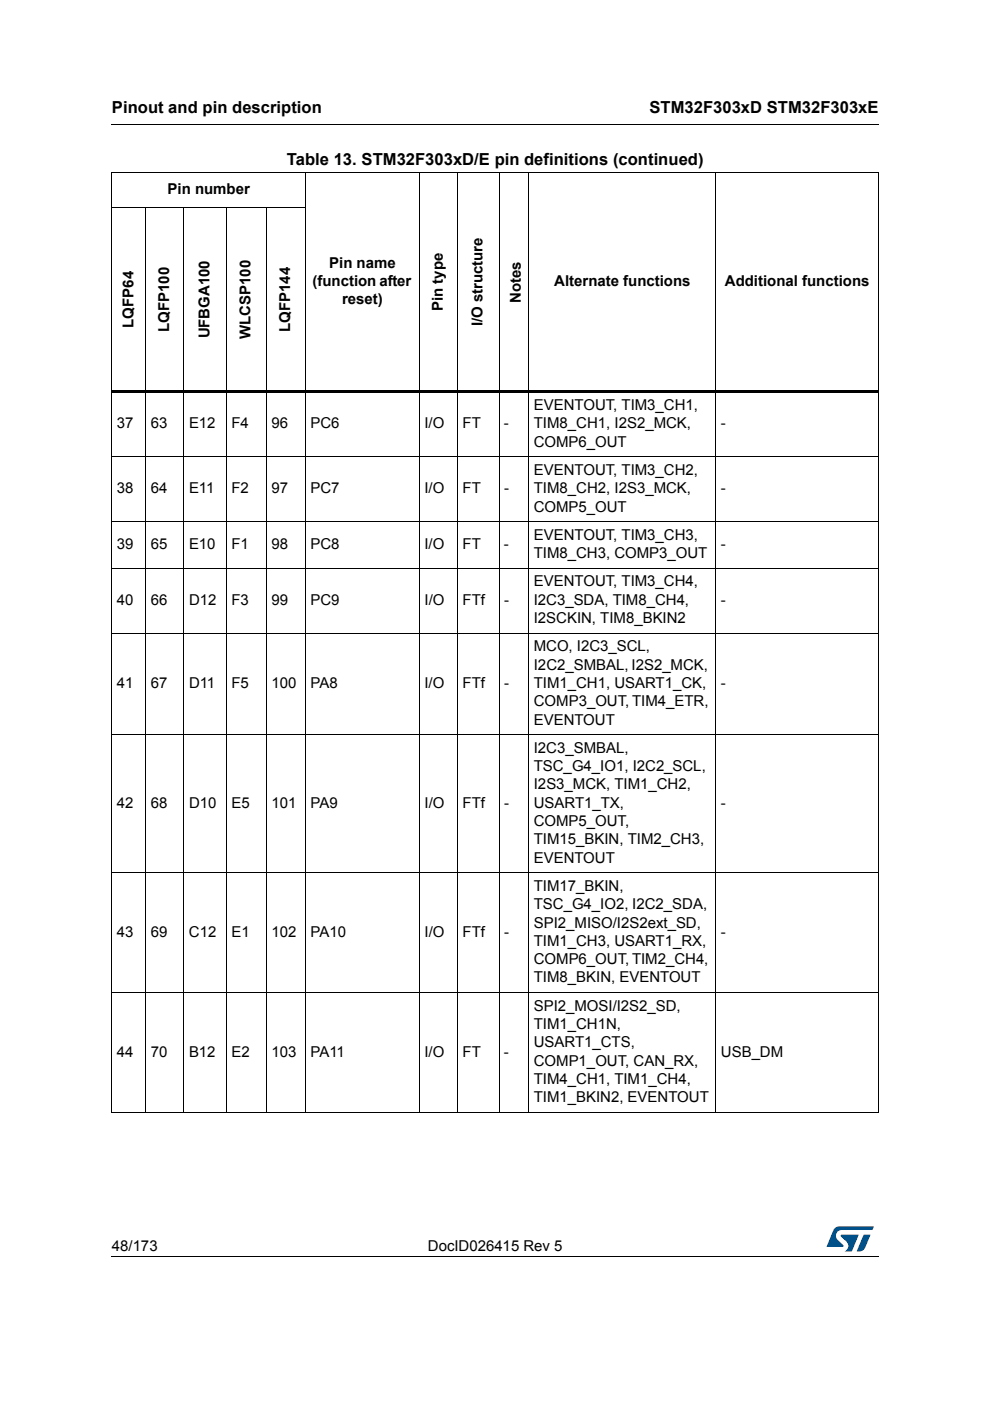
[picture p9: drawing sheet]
<svg xmlns="http://www.w3.org/2000/svg" width="210mm" height="297mm" viewBox="0 0 210 297" stroke-linecap="round" stroke-linejoin="round" font-family="sans-serif">
<defs><g id="words">
<g font-size="3.5">
<text x="23.7" y="23.9">Pinout and pin description</text>
<text x="137.7" y="23.9">STM32F303xD STM32F303xE</text>
<text x="60.8" y="35">Table 13. STM32F303xD/E pin definitions (continued)</text>
</g>
<g font-size="3.2">
<text x="35.5" y="41.1">Pin number</text>
<text x="69.8" y="56.8">Pin name</text>
<text x="66.3" y="60.7">(function after</text>
<text x="72.5" y="64.5">reset)</text>
<text x="93.9" y="65.9" transform="rotate(-90 93.9 65.9)">Pin type</text>
<text x="110.4" y="64.2" transform="rotate(-90 110.4 64.2)">Notes</text>
<text x="117.5" y="60.7">Alternate functions</text>
<text x="153.7" y="60.7">Additional functions</text>
<text x="28.3" y="69.5" transform="rotate(-90 28.3 69.5)">LQFP64</text>
<text x="35.9" y="70.4" transform="rotate(-90 35.9 70.4)">LQFP100</text>
<text x="44.4" y="71.8" transform="rotate(-90 44.4 71.8)">UFBGA100</text>
<text x="53.1" y="71.8" transform="rotate(-90 53.1 71.8)">WLCSP100</text>
<text x="61.5" y="70.4" transform="rotate(-90 61.5 70.4)">LQFP144</text>
<text x="102.3" y="69.2" transform="rotate(-90 102.3 69.2)">I/O structure</text>
<text x="113.2" y="86.9">EVENTOUT, TIM3_CH1,</text>
<text x="24.8" y="90.8">37</text>
<text x="32" y="90.8">63</text>
<text x="40.1" y="90.8">E12</text>
<text x="49.1" y="90.8">F4</text>
<text x="57.6" y="90.8">96</text>
<text x="65.8" y="90.8">PC6</text>
<text x="90" y="90.8">I/O</text>
<text x="98.1" y="90.8">FT</text>
<text x="106.9" y="90.8">-</text>
<text x="113.2" y="90.8">TIM8_CH1, I2S2_MCK,</text>
<text x="113.2" y="94.7">COMP6_OUT</text>
<text x="152.9" y="90.8">-</text>
<text x="113.2" y="100.7">EVENTOUT, TIM3_CH2,</text>
<text x="24.8" y="104.6">38</text>
<text x="32" y="104.6">64</text>
<text x="40.1" y="104.6">E11</text>
<text x="49.1" y="104.6">F2</text>
<text x="57.6" y="104.6">97</text>
<text x="65.8" y="104.6">PC7</text>
<text x="90" y="104.6">I/O</text>
<text x="98.1" y="104.6">FT</text>
<text x="106.9" y="104.6">-</text>
<text x="113.2" y="104.6">TIM8_CH2, I2S3_MCK,</text>
<text x="152.9" y="104.6">-</text>
<text x="113.2" y="108.5">COMP5_OUT</text>
<text x="24.8" y="116.4">39</text>
<text x="32" y="116.4">65</text>
<text x="40.1" y="116.4">E10</text>
<text x="49.1" y="116.4">F1</text>
<text x="57.6" y="116.4">98</text>
<text x="65.8" y="116.4">PC8</text>
<text x="90" y="116.4">I/O</text>
<text x="98.1" y="116.4">FT</text>
<text x="106.9" y="116.4">-</text>
<text x="113.2" y="114.5">EVENTOUT, TIM3_CH3,</text>
<text x="113.2" y="118.3">TIM8_CH3, COMP3_OUT</text>
<text x="152.9" y="116.4">-</text>
<text x="113.2" y="124.3">EVENTOUT, TIM3_CH4,</text>
<text x="24.8" y="128.2">40</text>
<text x="32" y="128.2">66</text>
<text x="40.1" y="128.2">D12</text>
<text x="49.1" y="128.2">F3</text>
<text x="57.6" y="128.2">99</text>
<text x="65.8" y="128.2">PC9</text>
<text x="90" y="128.2">I/O</text>
<text x="98.1" y="128.2">FTf</text>
<text x="106.9" y="128.2">-</text>
<text x="113.2" y="128.2">I2C3_SDA, TIM8_CH4,</text>
<text x="152.9" y="128.2">-</text>
<text x="113.2" y="132.1">I2SCKIN, TIM8_BKIN2</text>
<text x="113.2" y="138.1">MCO, I2C3_SCL,</text>
<text x="113.2" y="142">I2C2_SMBAL, I2S2_MCK,</text>
<text x="24.8" y="145.9">41</text>
<text x="32" y="145.9">67</text>
<text x="40.1" y="145.9">D11</text>
<text x="49.1" y="145.9">F5</text>
<text x="57.6" y="145.9">100</text>
<text x="65.8" y="145.9">PA8</text>
<text x="90" y="145.9">I/O</text>
<text x="98.1" y="145.9">FTf</text>
<text x="106.9" y="145.9">-</text>
<text x="113.2" y="145.9">TIM1_CH1, USART1_CK,</text>
<text x="113.2" y="149.7">COMP3_OUT, TIM4_ETR,</text>
<text x="152.9" y="145.9">-</text>
<text x="113.2" y="153.6">EVENTOUT</text>
<text x="113.2" y="159.6">I2C3_SMBAL,</text>
<text x="113.2" y="163.5">TSC_G4_IO1, I2C2_SCL,</text>
<text x="113.2" y="167.4">I2S3_MCK, TIM1_CH2,</text>
<text x="24.8" y="171.3">42</text>
<text x="32" y="171.3">68</text>
<text x="40.1" y="171.3">D10</text>
<text x="49.1" y="171.3">E5</text>
<text x="57.6" y="171.3">101</text>
<text x="65.8" y="171.3">PA9</text>
<text x="90" y="171.3">I/O</text>
<text x="98.1" y="171.3">FTf</text>
<text x="106.9" y="171.3">-</text>
<text x="113.2" y="171.3">USART1_TX,</text>
<text x="152.9" y="171.3">-</text>
<text x="113.2" y="175.1">COMP5_OUT,</text>
<text x="113.2" y="179">TIM15_BKIN, TIM2_CH3,</text>
<text x="113.2" y="182.9">EVENTOUT</text>
<text x="113.2" y="188.9">TIM17_BKIN,</text>
<text x="113.2" y="192.8">TSC_G4_IO2, I2C2_SDA,</text>
<text x="113.2" y="196.7">SPI2_MISO/I2S2ext_SD,</text>
<text x="24.8" y="198.6">43</text>
<text x="32" y="198.6">69</text>
<text x="40.1" y="198.6">C12</text>
<text x="49.1" y="198.6">E1</text>
<text x="57.6" y="198.6">102</text>
<text x="65.8" y="198.6">PA10</text>
<text x="90" y="198.6">I/O</text>
<text x="98.1" y="198.6">FTf</text>
<text x="106.9" y="198.6">-</text>
<text x="113.2" y="200.5">TIM1_CH3, USART1_RX,</text>
<text x="152.9" y="198.6">-</text>
<text x="113.2" y="204.4">COMP6_OUT, TIM2_CH4,</text>
<text x="113.2" y="208.3">TIM8_BKIN, EVENTOUT</text>
<text x="113.2" y="214.3">SPI2_MOSI/I2S2_SD,</text>
<text x="113.2" y="218.2">TIM1_CH1N,</text>
<text x="24.8" y="224">44</text>
<text x="32" y="224">70</text>
<text x="40.1" y="224">B12</text>
<text x="49.1" y="224">E2</text>
<text x="57.6" y="224">103</text>
<text x="65.8" y="224">PA11</text>
<text x="90" y="224">I/O</text>
<text x="98.1" y="224">FT</text>
<text x="106.9" y="224">-</text>
<text x="113.2" y="222.1">USART1_CTS,</text>
<text x="113.2" y="225.9">COMP1_OUT, CAN_RX,</text>
<text x="152.9" y="224">USB_DM</text>
<text x="113.2" y="229.8">TIM4_CH1, TIM1_CH4,</text>
<text x="113.2" y="233.7">TIM1_BKIN2, EVENTOUT</text>
<text x="23.7" y="265.1">48/173</text>
<text x="90.7" y="265.1">DocID026415 Rev 5</text>
</g>
</g></defs>
<path d="M23.6 26.2l.1 .2zM23.6 266.3l.1 .1z" fill="#000"/>
<path d="M23.7 26.3h162.6M23.7 266.3h162.6" fill="none" stroke="#000" stroke-width=".21"/>
<path d="M175.3 260h10v5.3h-10z" fill="#fff"/>
<g fill="#005189">
<path d="M176.9 260.5l1-.5 7.4 .1-.4 .7h-6.4a1.31 1.31 0 0 0-1.2 1.1 1.31 1.31 0 0 0 .8 1.4l.7 .7v.3l-3.5 .1z"/>
<path d="M183.1 261.8h1.4l-.6 1.6a2.16 2.16 0 0 1-1.3 1.9l-.9-.1z"/>
<path d="M178.3 261.8l3.7 .1-1.3 3.3-1.6 .1a1.43 1.43 0 0 0 .6-1.7l-1.4-1.4z"/>
</g>
<g fill="none" stroke="#000" stroke-width=".21">
<path d="M23.6 36.5h162.7M23.7 36.6v199.1M64.8 36.4v199.5M88.9 36.4v199.5M97 36.4v199.5M105.8 36.4v199.5M112.1 36.4v199.5M151.8 36.4v199.5M186.2 36.6v199.1M23.6 43.9h41.3M30.9 43.8v192.1M39 43.8v192.1"/>
<path d="M48 43.8v192.1M56.5 43.8v192.1M23.6 96.8h162.7M23.6 110.6h162.7M23.6 120.5h162.7M23.6 134.2h162.7M23.6 155.7h162.7M23.6 185h162.7M23.6 210.4h162.7M23.6 235.8h162.7"/>
</g>
<path d="M23.6 82.8h162.7v.5h-162.7z" fill="#000"/>
<use href="#words"/>
</svg>
